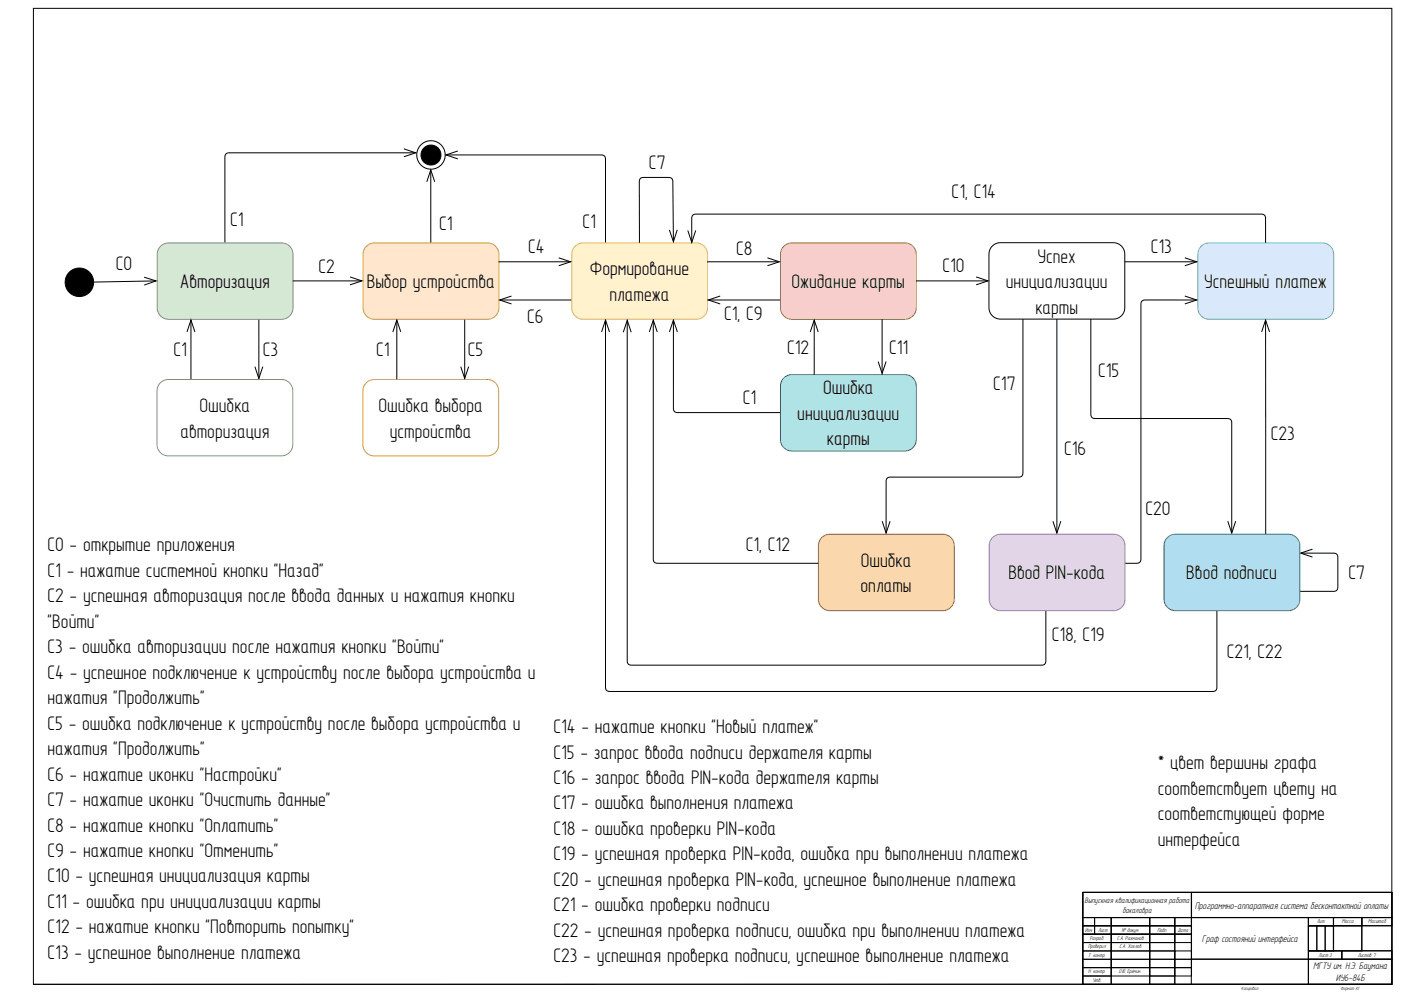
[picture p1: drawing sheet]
<svg xmlns="http://www.w3.org/2000/svg" width="838mm" height="594mm" viewBox="0 0 838 594" stroke-linecap="round" stroke-linejoin="round" font-family="sans-serif">
<defs><g id="words">
<g font-size="12.7">
<text x="388" y="101">С7</text>
<text x="569" y="118">С1, С14</text>
<text x="138" y="135">С1</text>
<text x="262" y="138">С1</text>
<text x="348" y="136">С1</text>
<text x="316" y="151">С4</text>
<text x="440" y="152">С8</text>
<text x="688" y="151">С13</text>
<text x="69" y="162">С0</text>
<text x="620" y="157">Успех</text>
<text x="190" y="163">С2</text>
<text x="353" y="165">Формирование</text>
<text x="563" y="162">С10</text>
<text x="108" y="172">Авторизация</text>
<text x="219" y="172">Выбор устройства</text>
<text x="473" y="172">Ожидание карты</text>
<text x="601" y="172">инициализации</text>
<text x="720" y="172">Успешный платеж</text>
<text x="364" y="180">платежа</text>
<text x="433" y="192">C1, С9</text>
<text x="619" y="187">карты</text>
<text x="315" y="193">С6</text>
<text x="104" y="213">С1</text>
<text x="157" y="213">С3</text>
<text x="225" y="213">С1</text>
<text x="280" y="213">С5</text>
<text x="470" y="212">С12</text>
<text x="531" y="212">С11</text>
<text x="656" y="225">С15</text>
<text x="594" y="233">С17</text>
<text x="492" y="236">Ошибка</text>
<text x="444" y="241">С1</text>
<text x="119" y="246">Ошибка</text>
<text x="226" y="246">Ошибка выбора</text>
<text x="477" y="251">инициализации</text>
<text x="108" y="262">авторизация</text>
<text x="233" y="262">устройства</text>
<text x="760" y="263">C23</text>
<text x="494" y="266">карты</text>
<text x="636" y="272">С16</text>
<text x="685" y="308">C20</text>
<text x="28" y="330">С0 - открытие приложения</text>
<text x="446" y="330">С1, С12</text>
<text x="515" y="339">Ошибка</text>
<text x="28" y="345">С1 - нажатие системной кнопки &quot;Назад&quot;</text>
<text x="603" y="346">Ввод PIN-кода</text>
<text x="709" y="346">Ввод подписи</text>
<text x="806" y="346">С7</text>
<text x="514" y="354">оплаты</text>
<text x="28" y="360">С2 - успешная авторизация после ввода данных и нажатия кнопки</text>
<text x="28" y="375">&quot;Войти&quot;</text>
<text x="629" y="383">С18, C19</text>
<text x="28" y="390">С3 - ошибка авторизации после нажатия кнопки &quot;Войти&quot;</text>
<text x="733" y="394">C21, C22</text>
<text x="28" y="406">С4 - успешное подключение к устройству после выбора устройства и</text>
<text x="28" y="421">нажатия &quot;Продолжить&quot;</text>
<text x="28" y="436">С5 - ошибка подключение к устройству после выбора устройства и</text>
<text x="331" y="438">С14 - нажатие кнопки &quot;Новый платеж&quot;</text>
<text x="28" y="451">нажатия &quot;Продолжить&quot;</text>
<text x="331" y="453">С15 - запрос ввода подписи держателя карты</text>
<text x="692" y="460">* цвет вершины графа</text>
<text x="28" y="467">С6 - нажатие иконки &quot;Настройки&quot;</text>
<text x="331" y="469">С16 - запрос ввода PIN-кода держателя карты</text>
<text x="692" y="475">соответствует цвету на</text>
<text x="28" y="482">С7 - нажатие иконки &quot;Очистить данные&quot;</text>
<text x="331" y="484">С17 - ошибка выполнения платежа</text>
<text x="692" y="490">соответстующей форме</text>
<text x="28" y="497">С8 - нажатие кнопки &quot;Оплатить&quot;</text>
<text x="331" y="499">С18 - ошибка проверки PIN-кода</text>
<text x="692" y="505">интерфейса</text>
<text x="28" y="512">С9 - нажатие кнопки &quot;Отменить&quot;</text>
<text x="331" y="514">С19 - успешная проверка PIN-кода, ошибка при выполнении платежа</text>
<text x="28" y="527">С10 - успешная инициализация карты</text>
<text x="331" y="529">C20 - успешная проверка PIN-кода, успешное выполнение платежа</text>
<text x="28" y="543">С11 - ошибка при инициализации карты</text>
<text x="331" y="545">С21 - ошибка проверки подписи</text>
<text x="28" y="558">С12 - нажатие кнопки &quot;Повторить попытку&quot;</text>
<text x="331" y="560">С22 - успешная проверка подписи, ошибка при выполнении платежа</text>
<text x="28" y="573">С13 - успешное выполнение платежа</text>
<text x="331" y="575">С23 - успешная проверка подписи, успешное выполнение платежа</text>
</g>
<g font-size="6.3">
<text x="714" y="543">Программно-аппаратная система бесконтактной оплаты</text>
<text x="719" y="563">Граф состояний интерфейса</text>
<text x="785" y="579">МГТУ им. Н.Э. Баумана</text>
<text x="799" y="587">ИУ6-84Б</text>
</g>
<g font-size="5.2">
<text x="648" y="540">Выпускная квалификационная работа</text>
<text x="671" y="546">бакалавра</text>
</g>
<g font-size="3.7">
<text x="787" y="552">Лит.</text>
<text x="802" y="552">Масса</text>
<text x="818" y="552">Масштаб</text>
<text x="649" y="557">Изм</text>
<text x="656" y="557">Лист</text>
<text x="671" y="557">№ докум.</text>
<text x="692" y="557">Подп.</text>
<text x="704" y="557">Дата</text>
<text x="651" y="562">Разраб.</text>
<text x="668" y="562">С.А. Рахманов</text>
<text x="650" y="567">Проверил</text>
<text x="669" y="567">С.А. Хохлов</text>
<text x="651" y="572">Т. контр.</text>
<text x="788" y="572">Лист 3</text>
<text x="812" y="572">Листов 7</text>
<text x="651" y="582">Н. контр.</text>
<text x="669" y="582">О.Ю. Ерёмин</text>
<text x="653" y="587">Утв.</text>
</g>
<g font-size="3.1">
<text x="742" y="592">Копировал</text>
<text x="801" y="592">Формат А1</text>
</g>
</g></defs>
<g fill="none" stroke="#000" stroke-width=".6">
<path d="M20 5h812v583h-812zM155 191v35M152 219l3 7 2-7M647 533h185v55h-185zM647 533h65v15h-65zM712 533v55M712 533h120v15h-120zM647 553h65M647 558h65M647 548h7v5h-7zM647 553h7v5h-7zM647 558h17v5h-17z"/>
<path d="M654 548v10M654 548h10v5h-10zM654 553h10v5h-10zM664 548v40M664 548h23v5h-23zM664 553h23v5h-23zM664 558h23v5h-23zM687 548v40M687 553h15v5h-15zM687 548h15v5h-15zM687 558h15v5h-15zM702 548v40"/>
<path d="M702 558h10v5h-10zM702 548h10v5h-10zM702 553h10v5h-10zM712 548h70v25h-70zM782 548v40M782 553h15v15h-15zM782 548h15v5h-15zM782 553h5v15h-5zM787 553h5v15h-5zM792 553h5v15h-5zM797 548v20M797 548h17v5h-17z"/>
<path d="M797 553h17v15h-17zM814 548v20M814 548h18v5h-18zM832 553h-50M832 548h-185M647 563h17v5h-17zM647 568h17v5h-17zM647 578h17v5h-17zM647 573h17v5h-17zM664 568h23v5h-23zM664 563h23v5h-23zM664 573h23v5h-23z"/>
<path d="M664 578h23v5h-23zM687 563h15v5h-15zM687 573h15v5h-15zM687 578h15v5h-15zM687 568h15v5h-15zM702 578h10v5h-10zM702 568h10v5h-10zM702 573h10v5h-10zM712 573h120M782 568h50M782 573h50v15h-50zM782 568h20v5h-20z"/>
<path d="M802 568v5M802 568h30v5h-30zM647 588v-55h185v55M647 583h17v5h-17zM687 583h15v5h-15zM832 588h-812"/>
<circle cx="258" cy="93" r="6"/>
<circle cx="258" cy="93" r="9"/>
<circle cx="47" cy="169" r="9"/>
</g>
<g fill="#000">
<circle cx="258" cy="93" r="6"/>
<circle cx="47" cy="169" r="9"/>
</g>
<path d="M157 201h9v15h-9z" fill="#fff"/>
<path d="M241 89l8 2-8 3M248 91l-112 1h-1l-1 2v51" fill="none" stroke="#000" stroke-width=".6"/>
<path d="M138 124h8v15h-8z" fill="#fff"/>
<path d="M96 147l2-1 3-1h67l3 1 3 2 1 4v32l-1 3-2 3-3 1h-68l-3-1-3-2-1-4v-32l1-3z" fill="#d5e8d4"/>
<path d="M96 147l2-1 3-1h67l3 1 3 2 1 4v32l-1 3-2 3-3 1h-68l-3-1-3-2-1-4v-32l1-3z" fill="none" stroke="#82b366" stroke-width=".6"/>
<path d="M86 166l7 2-7 2M93 168l-37 1" fill="none" stroke="#000" stroke-width=".6"/>
<path d="M69 150h10v15h-10z" fill="#fff"/>
<path d="M278 191v35M275 219l3 7 2-7" fill="none" stroke="#000" stroke-width=".6"/>
<path d="M280 201h9v15h-9z" fill="#fff"/>
<path d="M258 102v43M260 109l-2-7-3 7" fill="none" stroke="#000" stroke-width=".6"/>
<path d="M263 126h7v15h-7z" fill="#fff"/>
<path d="M219 147l2-1 3-1h67l3 1 3 2 1 4v32v3l-3 3-3 1h-68l-3-1-3-2-1-4v-32l1-3z" fill="#ffe6cc"/>
<path d="M219 147l2-1 3-1h67l3 1 3 2 1 4v32v3l-3 3-3 1h-68l-3-1-3-2-1-4v-32l1-3z" fill="none" stroke="#d79b00" stroke-width=".6"/>
<path d="M175 168h41M209 166l7 2-7 2" fill="none" stroke="#000" stroke-width=".6"/>
<path d="M190 152h10v15h-10z" fill="#fff"/>
<path d="M112 198l2-7 3 7M114 192v35" fill="none" stroke="#000" stroke-width=".6"/>
<path d="M104 201h8v15h-8z" fill="#fff"/>
<path d="M96 229l2-2h2h68l3 1 3 2 1 3v33l-1 3-2 2-4 1h-67h-3l-3-3-1-3v-33v-2z" fill="none" stroke="#82b366" stroke-width=".6"/>
<path d="M235 198l2-7 3 7M237 192v35" fill="none" stroke="#000" stroke-width=".6"/>
<path d="M225 201h8v15h-8z" fill="#fff"/>
<path d="M219 229l2-2h3h67l3 1 3 2 1 3v33l-1 3-2 2-4 1h-67h-3l-3-3-1-3v-33l1-2z" fill="none" stroke="#d79b00" stroke-width=".6"/>
<path d="M299 179h43M306 177l-7 2 7 3" fill="none" stroke="#000" stroke-width=".6"/>
<path d="M315 181h10v15h-10z" fill="#fff"/>
<path d="M267 93h94l1 1v1v50M274 90l-7 3 7 2" fill="none" stroke="#000" stroke-width=".6"/>
<path d="M348 124h8v16h-8z" fill="#fff"/>
<path d="M344 147l2-1 2-1h68l3 1 3 2 1 4v32l-1 3-2 3-4 1h-67l-3-1-3-2-1-4v-32v-3z" fill="#fff2cc"/>
<path d="M344 147l2-1 2-1h68l3 1 3 2 1 4v32l-1 3-2 3-4 1h-67l-3-1-3-2-1-4v-32v-3z" fill="none" stroke="#d6b656" stroke-width=".6"/>
<path d="M298 156h43M334 154l7 2-7 3" fill="none" stroke="#000" stroke-width=".6"/>
<path d="M316 139h10v16h-10z" fill="#fff"/>
<path d="M405 137l-2 7-3-7M403 144l-1-37h-1l-1-1h-15l-2 1-1 2v36" fill="none" stroke="#000" stroke-width=".6"/>
<path d="M388 89h10v15h-10z" fill="#fff"/>
<path d="M424 179h42M431 177l-8 2 8 3" fill="none" stroke="#000" stroke-width=".6"/>
<path d="M433 180h23v15h-23z" fill="#fff"/>
<path d="M469 147l2-1 2-1h68l3 1 3 2 1 4v32l-1 3-2 3-4 1h-68l-3-1-2-2-1-4v-32v-3z" fill="#f8cecc"/>
<path d="M469 147l2-1 2-1h68l3 1 3 2 1 4v32l-1 3-2 3-4 1h-68l-3-1-2-2-1-4v-32v-3z" fill="none" stroke="#b85450" stroke-width=".6"/>
<path d="M423 156h42M459 154l7 2-7 3" fill="none" stroke="#000" stroke-width=".6"/>
<g fill="#fff">
<path d="M440 141h10v15h-10z"/>
<path d="M593 147l2-1 3-1h68l3 1 2 2 1 3v33v3l-3 3-3 1h-68l-3-1-3-3-1-3v-33l1-2z"/>
</g>
<path d="M593 147l2-1 3-1h68l3 1 2 2 1 3v33v3l-3 3-3 1h-68l-3-1-3-3-1-3v-33l1-2zM548 168h42M584 166l7 2-7 2" fill="none" stroke="#000" stroke-width=".6"/>
<path d="M563 151h14v15h-14z" fill="#fff"/>
<path d="M484 198l3-7 2 7M487 192v32" fill="none" stroke="#000" stroke-width=".6"/>
<path d="M470 200h14v15h-14z" fill="#fff"/>
<path d="M400 198l3-7 2 7M403 192v52v2l2 1h61" fill="none" stroke="#000" stroke-width=".6"/>
<path d="M444 230h8v15h-8z" fill="#fff"/>
<path d="M469 226l2-2h2h68l3 1 3 2 1 3v33l-1 3-2 3-4 1h-68l-3-1-2-2-1-4v-33v-2z" fill="#b0e3e6"/>
<path d="M469 226l2-2h2h68l3 1 3 2 1 3v33l-1 3-2 3-4 1h-68l-3-1-2-2-1-4v-33v-2z" fill="none" stroke="#0e8088" stroke-width=".6"/>
<path d="M527 191v32M525 216l2 7 3-7" fill="none" stroke="#000" stroke-width=".6"/>
<path d="M532 200h11v15h-11z" fill="#fff"/>
<path d="M718 147l2-1 3-1h67l3 1 3 2 1 4v32v3l-3 3-3 1h-68l-3-1-3-2-1-4v-32l1-3z" fill="#dae8fc"/>
<path d="M718 147l2-1 3-1h67l3 1 3 2 1 4v32v3l-3 3-3 1h-68l-3-1-3-2-1-4v-32l1-3z" fill="none" stroke="#6c8ebf" stroke-width=".6"/>
<path d="M672 156h43M708 154l7 2-7 3" fill="none" stroke="#000" stroke-width=".6"/>
<path d="M688 140h12v15h-12z" fill="#fff"/>
<path d="M416 138l-2 7-3-7M414 144v-14v-2h2h338h2l1 2v15" fill="none" stroke="#000" stroke-width=".6"/>
<path d="M569 107h26v15h-26z" fill="#fff"/>
<path d="M491 321l2-1 3-1h68l3 1 2 2 1 4v32v3l-3 3-3 1h-68l-3-1-3-2-1-4v-32l1-3z" fill="#fad7ac"/>
<path d="M491 321l2-1 3-1h68l3 1 2 2 1 4v32v3l-3 3-3 1h-68l-3-1-3-2-1-4v-32l1-3z" fill="none" stroke="#b46504" stroke-width=".6"/>
<path d="M612 191v92l-1 1-2 1h-78l-1 1v2v30M527 312l3 7 2-7" fill="none" stroke="#000" stroke-width=".6"/>
<path d="M594 221h13v16h-13z" fill="#fff"/>
<path d="M373 199l2-8 2 8M375 192v203l1 2 1 1h246l2-1v-2v-30" fill="none" stroke="#000" stroke-width=".6"/>
<path d="M629 371h31v15h-31z" fill="#fff"/>
<path d="M708 177l7 2-7 3M715 179h-30l-2 1-1 1v153v2l-2 1h-8" fill="none" stroke="#000" stroke-width=".6"/>
<path d="M685 296h15v15h-15z" fill="#fff"/>
<path d="M593 321l3-1 2-1h68l3 1 2 2 2 4v32l-1 3-3 3-3 1h-68l-3-1-3-2-1-4v-32l1-3z" fill="#e1d5e7"/>
<path d="M593 321l3-1 2-1h68l3 1 2 2 2 4v32l-1 3-3 3-3 1h-68l-3-1-3-2-1-4v-32l1-3z" fill="none" stroke="#9673a6" stroke-width=".6"/>
<path d="M632 191v127M629 312l3 7 2-7" fill="none" stroke="#000" stroke-width=".6"/>
<path d="M636 261h13v15h-13z" fill="#fff"/>
<path d="M778 331h19h2l1 2v18l-1 2h-1h-21M785 328l-8 3 8 2" fill="none" stroke="#000" stroke-width=".6"/>
<path d="M806 335h10v15h-10z" fill="#fff"/>
<path d="M388 198l3-7 2 7M391 192v142v2l2 1h96" fill="none" stroke="#000" stroke-width=".6"/>
<path d="M446 318h26v15h-26z" fill="#fff"/>
<path d="M360 198l2-7 2 7M362 192v219v1l1 1h363l1-1v-1v-46" fill="none" stroke="#000" stroke-width=".6"/>
<path d="M733 382h34v15h-34z" fill="#fff"/>
<path d="M757 192v127M759 198l-2-7-3 7" fill="none" stroke="#000" stroke-width=".6"/>
<path d="M760 251h14v15h-14z" fill="#fff"/>
<path d="M698 321l2-1 2-1h68l3 1 3 2 1 4v32l-1 3-2 3-4 1h-67l-3-1-3-2-1-4v-32v-3z" fill="#b1ddf0"/>
<path d="M698 321l2-1 2-1h68l3 1 3 2 1 4v32l-1 3-2 3-4 1h-67l-3-1-3-2-1-4v-32v-3z" fill="none" stroke="#10739e" stroke-width=".6"/>
<path d="M652 191v57l1 2h2h79l2 1v2v65M734 312l2 7 3-7" fill="none" stroke="#000" stroke-width=".6"/>
<path d="M657 213h12v16h-12z" fill="#fff"/>
<use href="#words"/>
</svg>
